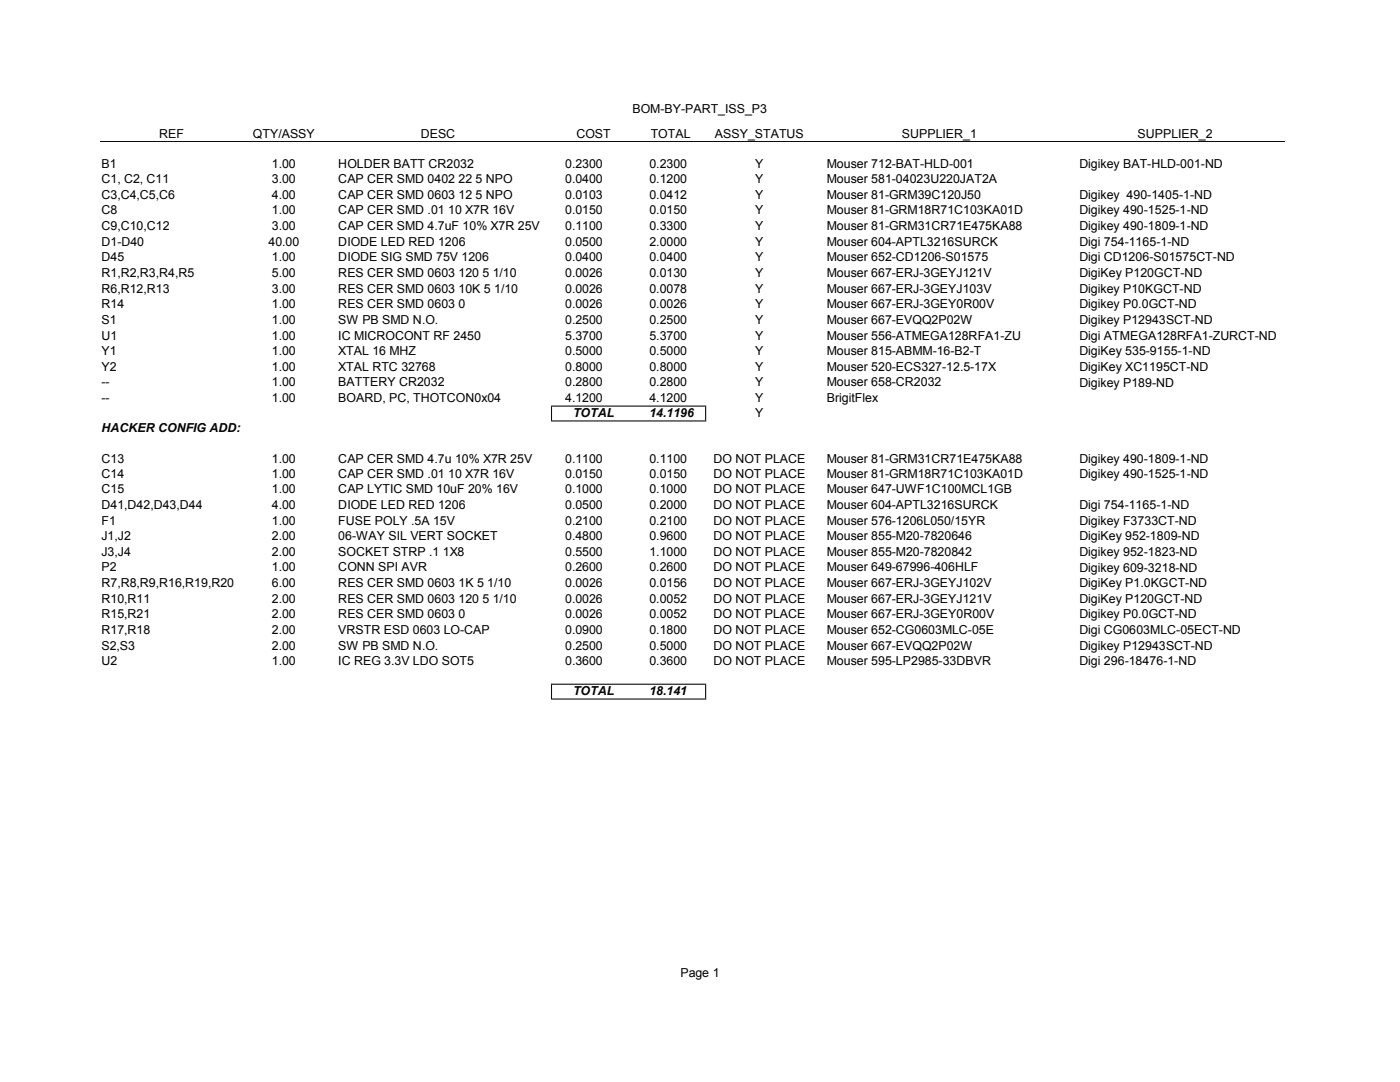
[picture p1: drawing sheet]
<svg xmlns="http://www.w3.org/2000/svg" width="279mm" height="216mm" viewBox="0 0 279 216" stroke-linecap="round" stroke-linejoin="round" font-family="sans-serif">
<defs><g id="words">
<g font-size="2.5">
<text x="126.2" y="22.6">BOM-BY-PART_ISS_P3</text>
<text x="31.8" y="27.4">REF</text>
<text x="50.5" y="27.4">QTY/ASSY</text>
<text x="84" y="27.4">DESC</text>
<text x="115" y="27.4">COST</text>
<text x="129.9" y="27.4">TOTAL</text>
<text x="142.7" y="27.4">ASSY_STATUS</text>
<text x="180" y="27.4">SUPPLIER_1</text>
<text x="227" y="27.4">SUPPLIER_2</text>
<text x="20.2" y="33.5">B1</text>
<text x="54.3" y="33.5">1.00</text>
<text x="67.5" y="33.5">HOLDER BATT CR2032</text>
<text x="112.8" y="33.5">0.2300</text>
<text x="129.6" y="33.5">0.2300</text>
<text x="150.7" y="33.5">Y</text>
<text x="165" y="33.5">Mouser 712-BAT-HLD-001</text>
<text x="215.4" y="33.6">Digikey BAT-HLD-001-ND</text>
<text x="20.2" y="36.5">C1, C2, C11</text>
<text x="20.2" y="39.7">C3,C4,C5,C6</text>
<text x="54.3" y="36.5">3.00</text>
<text x="54.3" y="39.7">4.00</text>
<text x="67.5" y="36.5">CAP CER SMD 0402 22 5 NPO</text>
<text x="67.5" y="39.7">CAP CER SMD 0603 12 5 NPO</text>
<text x="112.8" y="36.5">0.0400</text>
<text x="112.8" y="39.7">0.0103</text>
<text x="129.6" y="36.5">0.1200</text>
<text x="129.6" y="39.7">0.0412</text>
<text x="150.7" y="36.5">Y</text>
<text x="150.7" y="39.7">Y</text>
<text x="165" y="36.5">Mouser 581-04023U220JAT2A</text>
<text x="165" y="39.7">Mouser 81-GRM39C120J50</text>
<text x="215.4" y="39.7">Digikey 490-1405-1-ND</text>
<text x="20.2" y="42.8">C8</text>
<text x="20.2" y="45.9">C9,C10,C12</text>
<text x="54.3" y="42.8">1.00</text>
<text x="54.3" y="45.9">3.00</text>
<text x="67.5" y="42.8">CAP CER SMD .01 10 X7R 16V</text>
<text x="67.5" y="45.9">CAP CER SMD 4.7uF 10% X7R 25V</text>
<text x="112.8" y="42.8">0.0150</text>
<text x="112.8" y="45.9">0.1100</text>
<text x="129.6" y="42.8">0.0150</text>
<text x="129.6" y="45.9">0.3300</text>
<text x="150.7" y="42.8">Y</text>
<text x="150.7" y="45.9">Y</text>
<text x="165" y="42.8">Mouser 81-GRM18R71C103KA01D</text>
<text x="165" y="45.9">Mouser 81-GRM31CR71E475KA88</text>
<text x="215.4" y="42.8">Digikey 490-1525-1-ND</text>
<text x="215.4" y="45.9">Digikey 490-1809-1-ND</text>
<text x="20.2" y="49">D1-D40</text>
<text x="20.2" y="52.1">D45</text>
<text x="53.6" y="49">40.00</text>
<text x="54.3" y="52.1">1.00</text>
<text x="67.5" y="49">DIODE LED RED 1206</text>
<text x="67.5" y="52.1">DIODE SIG SMD 75V 1206</text>
<text x="112.8" y="49">0.0500</text>
<text x="112.8" y="52.1">0.0400</text>
<text x="129.6" y="49">2.0000</text>
<text x="129.6" y="52.1">0.0400</text>
<text x="150.7" y="49">Y</text>
<text x="150.7" y="52.1">Y</text>
<text x="165" y="49">Mouser 604-APTL3216SURCK</text>
<text x="165" y="52.1">Mouser 652-CD1206-S01575</text>
<text x="215.4" y="49">Digi 754-1165-1-ND</text>
<text x="215.4" y="52.2">Digi CD1206-S01575CT-ND</text>
<text x="20.2" y="55.3">R1,R2,R3,R4,R5</text>
<text x="20.2" y="58.4">R6,R12,R13</text>
<text x="54.3" y="55.3">5.00</text>
<text x="54.3" y="58.4">3.00</text>
<text x="67.5" y="55.3">RES CER SMD 0603 120 5 1/10</text>
<text x="67.5" y="58.4">RES CER SMD 0603 10K 5 1/10</text>
<text x="112.8" y="55.3">0.0026</text>
<text x="112.8" y="58.4">0.0026</text>
<text x="129.6" y="55.3">0.0130</text>
<text x="129.6" y="58.4">0.0078</text>
<text x="150.7" y="55.3">Y</text>
<text x="150.7" y="58.4">Y</text>
<text x="165" y="55.3">Mouser 667-ERJ-3GEYJ121V</text>
<text x="165" y="58.4">Mouser 667-ERJ-3GEYJ103V</text>
<text x="215.4" y="55.3">DigiKey P120GCT-ND</text>
<text x="215.4" y="58.4">Digikey P10KGCT-ND</text>
<text x="20.2" y="61.5">R14</text>
<text x="20.2" y="64.6">S1</text>
<text x="54.3" y="61.5">1.00</text>
<text x="54.3" y="64.6">1.00</text>
<text x="67.5" y="61.5">RES CER SMD 0603 0</text>
<text x="67.5" y="64.6">SW PB SMD N.O.</text>
<text x="112.8" y="61.5">0.0026</text>
<text x="112.8" y="64.6">0.2500</text>
<text x="129.6" y="61.5">0.0026</text>
<text x="129.6" y="64.6">0.2500</text>
<text x="150.7" y="61.5">Y</text>
<text x="150.7" y="64.6">Y</text>
<text x="165" y="61.5">Mouser 667-ERJ-3GEY0R00V</text>
<text x="165" y="64.6">Mouser 667-EVQQ2P02W</text>
<text x="215.4" y="61.5">Digikey P0.0GCT-ND</text>
<text x="215.4" y="64.7">Digikey P12943SCT-ND</text>
<text x="20.2" y="67.8">U1</text>
<text x="20.2" y="70.9">Y1</text>
<text x="54.3" y="67.8">1.00</text>
<text x="54.3" y="70.9">1.00</text>
<text x="67.5" y="67.8">IC MICROCONT RF 2450</text>
<text x="67.5" y="70.9">XTAL 16 MHZ</text>
<text x="112.8" y="67.8">5.3700</text>
<text x="112.8" y="70.9">0.5000</text>
<text x="129.6" y="67.8">5.3700</text>
<text x="129.6" y="70.9">0.5000</text>
<text x="150.7" y="67.8">Y</text>
<text x="150.7" y="70.9">Y</text>
<text x="165" y="67.8">Mouser 556-ATMEGA128RFA1-ZU</text>
<text x="165" y="70.9">Mouser 815-ABMM-16-B2-T</text>
<text x="215.4" y="67.8">Digi ATMEGA128RFA1-ZURCT-ND</text>
<text x="215.4" y="70.9">DigiKey 535-9155-1-ND</text>
<text x="20.2" y="74">Y2</text>
<text x="20.2" y="77.1">--</text>
<text x="54.3" y="74">1.00</text>
<text x="54.3" y="77.1">1.00</text>
<text x="67.5" y="74">XTAL RTC 32768</text>
<text x="67.5" y="77.1">BATTERY CR2032</text>
<text x="112.8" y="74">0.8000</text>
<text x="112.8" y="77.1">0.2800</text>
<text x="129.6" y="74">0.8000</text>
<text x="129.6" y="77.1">0.2800</text>
<text x="150.7" y="74">Y</text>
<text x="150.7" y="77.1">Y</text>
<text x="165" y="74">Mouser 520-ECS327-12.5-17X</text>
<text x="165" y="77.1">Mouser 658-CR2032</text>
<text x="215.4" y="74">DigiKey XC1195CT-ND</text>
<text x="215.4" y="77.2">Digikey P189-ND</text>
<text x="20.2" y="80.3">--</text>
<text x="54.3" y="80.3">1.00</text>
<text x="67.5" y="80.3">BOARD, PC, THOTCON0x04</text>
<text x="112.8" y="80.3">4.1200</text>
<text x="114.4" y="83.2">TOTAL</text>
<text x="129.6" y="80.3">4.1200</text>
<text x="129.6" y="83.2">14.1196</text>
<text x="150.7" y="80.3">Y</text>
<text x="150.7" y="83.2">Y</text>
<text x="165" y="80.3">BrigitFlex</text>
<text x="20.2" y="86.2">HACKER CONFIG ADD:</text>
<text x="20.2" y="92.3">C13</text>
<text x="20.2" y="95.4">C14</text>
<text x="54.3" y="92.3">1.00</text>
<text x="54.3" y="95.4">1.00</text>
<text x="67.5" y="92.3">CAP CER SMD 4.7u 10% X7R 25V</text>
<text x="67.5" y="95.4">CAP CER SMD .01 10 X7R 16V</text>
<text x="112.8" y="92.3">0.1100</text>
<text x="112.8" y="95.4">0.0150</text>
<text x="129.6" y="92.3">0.1100</text>
<text x="129.6" y="95.4">0.0150</text>
<text x="142.4" y="92.3">DO NOT PLACE</text>
<text x="142.4" y="95.4">DO NOT PLACE</text>
<text x="165" y="92.3">Mouser 81-GRM31CR71E475KA88</text>
<text x="165" y="95.4">Mouser 81-GRM18R71C103KA01D</text>
<text x="215.4" y="92.3">Digikey 490-1809-1-ND</text>
<text x="215.4" y="95.5">Digikey 490-1525-1-ND</text>
<text x="20.2" y="98.4">C15</text>
<text x="20.2" y="101.5">D41,D42,D43,D44</text>
<text x="54.3" y="98.4">1.00</text>
<text x="54.3" y="101.5">4.00</text>
<text x="67.5" y="98.4">CAP LYTIC SMD 10uF 20% 16V</text>
<text x="67.5" y="101.5">DIODE LED RED 1206</text>
<text x="112.8" y="98.4">0.1000</text>
<text x="112.8" y="101.5">0.0500</text>
<text x="129.6" y="98.4">0.1000</text>
<text x="129.6" y="101.5">0.2000</text>
<text x="142.4" y="98.4">DO NOT PLACE</text>
<text x="142.4" y="101.5">DO NOT PLACE</text>
<text x="165" y="98.4">Mouser 647-UWF1C100MCL1GB</text>
<text x="165" y="101.5">Mouser 604-APTL3216SURCK</text>
<text x="215.4" y="101.6">Digi 754-1165-1-ND</text>
<text x="20.2" y="104.7">F1</text>
<text x="20.2" y="107.8">J1,J2</text>
<text x="54.3" y="104.7">1.00</text>
<text x="54.3" y="107.8">2.00</text>
<text x="67.5" y="104.7">FUSE POLY .5A 15V</text>
<text x="67.5" y="107.8">06-WAY SIL VERT SOCKET</text>
<text x="112.8" y="104.7">0.2100</text>
<text x="112.8" y="107.8">0.4800</text>
<text x="129.6" y="104.7">0.2100</text>
<text x="129.6" y="107.8">0.9600</text>
<text x="142.4" y="104.7">DO NOT PLACE</text>
<text x="142.4" y="107.8">DO NOT PLACE</text>
<text x="165" y="104.7">Mouser 576-1206L050/15YR</text>
<text x="165" y="107.8">Mouser 855-M20-7820646</text>
<text x="215.4" y="104.7">Digikey F3733CT-ND</text>
<text x="215.4" y="107.8">DigiKey 952-1809-ND</text>
<text x="20.2" y="110.9">J3,J4</text>
<text x="54.3" y="110.9">2.00</text>
<text x="67.5" y="110.9">SOCKET STRP .1 1X8</text>
<text x="112.8" y="110.9">0.5500</text>
<text x="129.6" y="110.9">1.1000</text>
<text x="142.4" y="110.9">DO NOT PLACE</text>
<text x="165" y="110.9">Mouser 855-M20-7820842</text>
<text x="215.4" y="110.9">Digikey 952-1823-ND</text>
<text x="20.2" y="114">P2</text>
<text x="20.2" y="117.2">R7,R8,R9,R16,R19,R20</text>
<text x="54.3" y="114">1.00</text>
<text x="54.3" y="117.2">6.00</text>
<text x="67.5" y="114">CONN SPI AVR</text>
<text x="67.5" y="117.2">RES CER SMD 0603 1K 5 1/10</text>
<text x="112.8" y="114">0.2600</text>
<text x="112.8" y="117.2">0.0026</text>
<text x="129.6" y="114">0.2600</text>
<text x="129.6" y="117.2">0.0156</text>
<text x="142.4" y="114">DO NOT PLACE</text>
<text x="142.4" y="117.2">DO NOT PLACE</text>
<text x="165" y="114">Mouser 649-67996-406HLF</text>
<text x="165" y="117.2">Mouser 667-ERJ-3GEYJ102V</text>
<text x="215.4" y="114.1">Digikey 609-3218-ND</text>
<text x="215.4" y="117.2">DigiKey P1.0KGCT-ND</text>
<text x="20.2" y="120.3">R10,R11</text>
<text x="20.2" y="123.4">R15,R21</text>
<text x="54.3" y="120.3">2.00</text>
<text x="54.3" y="123.4">2.00</text>
<text x="67.5" y="120.3">RES CER SMD 0603 120 5 1/10</text>
<text x="67.5" y="123.4">RES CER SMD 0603 0</text>
<text x="112.8" y="120.3">0.0026</text>
<text x="112.8" y="123.4">0.0026</text>
<text x="129.6" y="120.3">0.0052</text>
<text x="129.6" y="123.4">0.0052</text>
<text x="142.4" y="120.3">DO NOT PLACE</text>
<text x="142.4" y="123.4">DO NOT PLACE</text>
<text x="165" y="120.3">Mouser 667-ERJ-3GEYJ121V</text>
<text x="165" y="123.4">Mouser 667-ERJ-3GEY0R00V</text>
<text x="215.4" y="120.3">DigiKey P120GCT-ND</text>
<text x="215.4" y="123.4">Digikey P0.0GCT-ND</text>
<text x="20.2" y="126.5">R17,R18</text>
<text x="20.2" y="129.6">S2,S3</text>
<text x="54.3" y="126.5">2.00</text>
<text x="54.3" y="129.6">2.00</text>
<text x="67.5" y="126.5">VRSTR ESD 0603 LO-CAP</text>
<text x="67.5" y="129.6">SW PB SMD N.O.</text>
<text x="112.8" y="126.5">0.0900</text>
<text x="112.8" y="129.6">0.2500</text>
<text x="129.6" y="126.5">0.1800</text>
<text x="129.6" y="129.6">0.5000</text>
<text x="142.4" y="126.5">DO NOT PLACE</text>
<text x="142.4" y="129.6">DO NOT PLACE</text>
<text x="165" y="126.5">Mouser 652-CG0603MLC-05E</text>
<text x="165" y="129.6">Mouser 667-EVQQ2P02W</text>
<text x="215.4" y="126.5">Digi CG0603MLC-05ECT-ND</text>
<text x="215.4" y="129.6">Digikey P12943SCT-ND</text>
<text x="20.2" y="132.8">U2</text>
<text x="54.3" y="132.8">1.00</text>
<text x="67.5" y="132.8">IC REG 3.3V LDO SOT5</text>
<text x="112.8" y="132.8">0.3600</text>
<text x="129.6" y="132.8">0.3600</text>
<text x="142.4" y="132.8">DO NOT PLACE</text>
<text x="165" y="132.8">Mouser 595-LP2985-33DBVR</text>
<text x="215.4" y="132.8">Digi 296-18476-1-ND</text>
<text x="114.4" y="138.7">TOTAL</text>
<text x="129.6" y="138.7">18.141</text>
<text x="135.8" y="195">Page 1</text>
</g>
</g></defs>
<g fill="#000">
<path d="M20 28.1h236.4v.1h-236.4z" fill-rule="evenodd"/>
<path d="M110 80.9l.2 .2v2.8l-.2 .2z" fill-rule="evenodd"/>
<path d="M110 80.9h30.9l-.2 .2h-30.5z" fill-rule="evenodd"/>
<path d="M110.2 83.9h30.5l.2 .2h-30.9z" fill-rule="evenodd"/>
<path d="M140.9 80.9v3.2l-.2-.2v-2.8z" fill-rule="evenodd"/>
<path d="M110 136.4l.2 .2v2.8l-.2 .2z" fill-rule="evenodd"/>
<path d="M110 136.4h30.9l-.2 .2h-30.5z" fill-rule="evenodd"/>
<path d="M110.1 139.5l.1-.1h30.5l.2 .2h-30.9z" fill-rule="evenodd"/>
<path d="M140.9 136.4v3.2l-.2-.2v-2.8z" fill-rule="evenodd"/>
</g>
<path d="M20 28.3h236.4" fill="none" stroke="#000" stroke-width=".2"/>
<use href="#words"/>
</svg>
